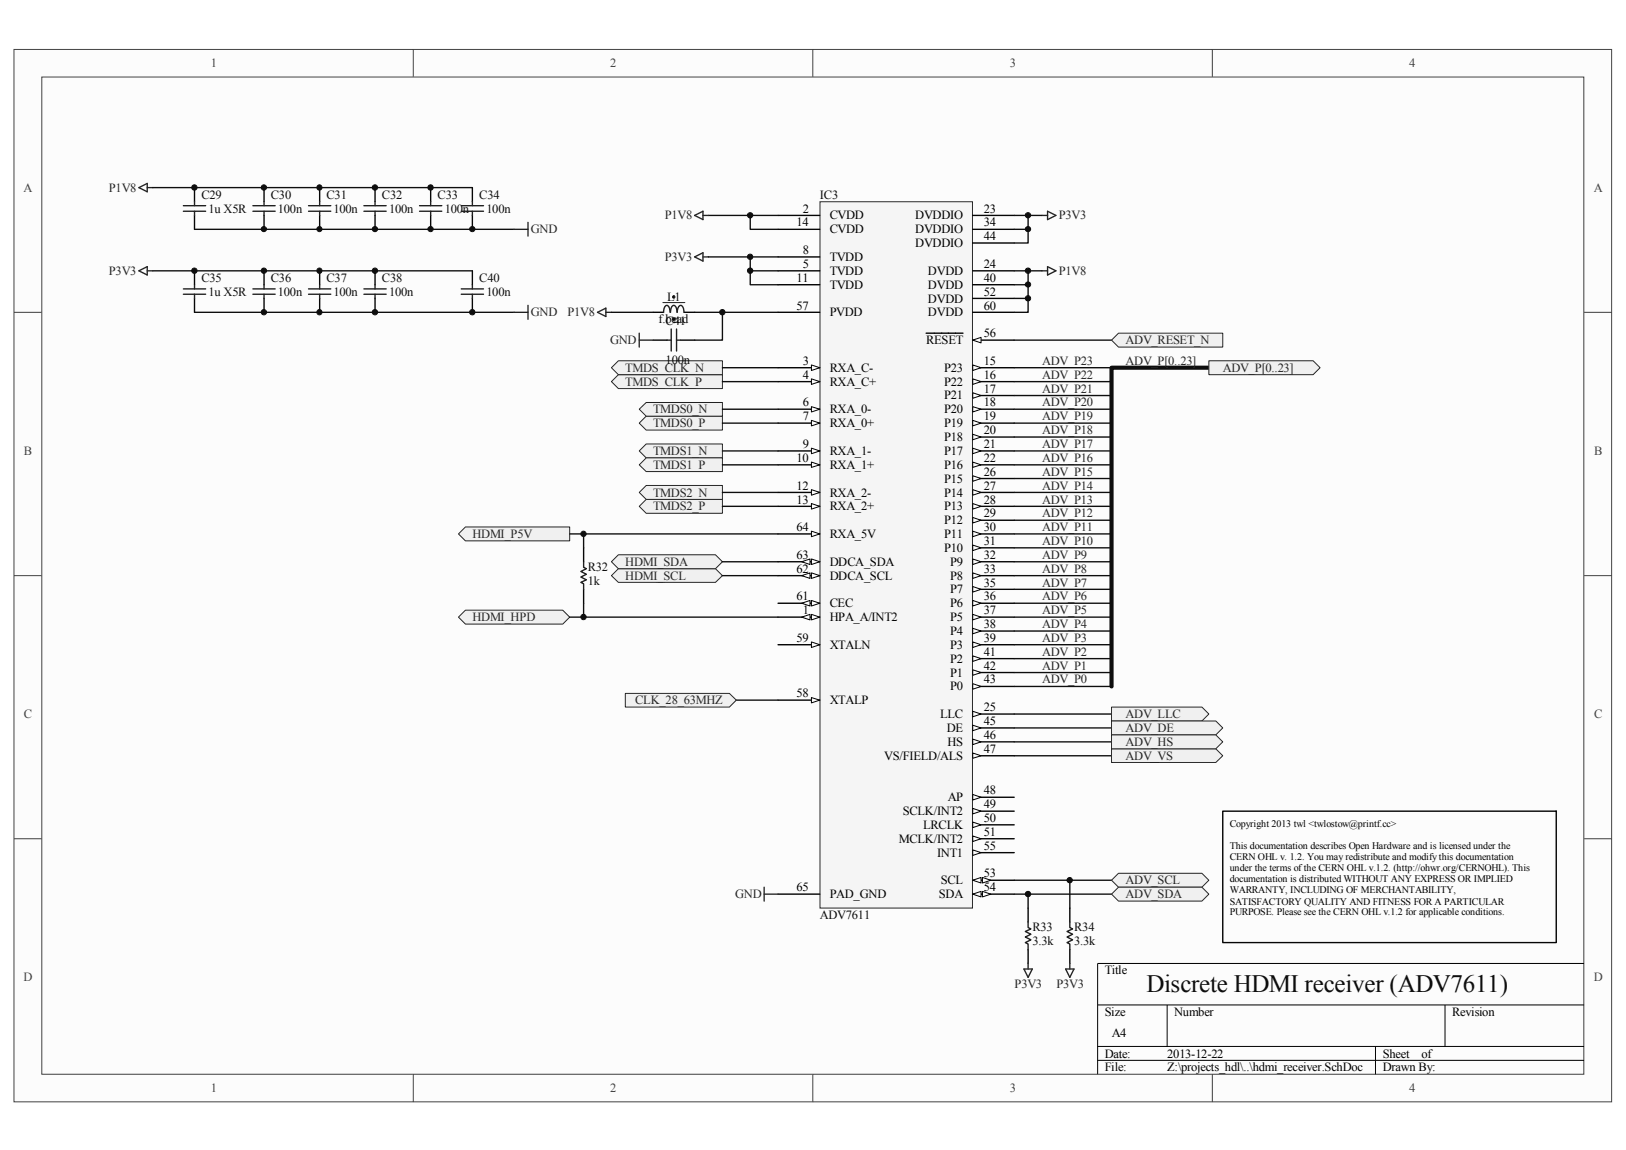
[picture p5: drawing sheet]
<svg xmlns="http://www.w3.org/2000/svg" width="297mm" height="210mm" viewBox="0 0 297 210" stroke-linecap="round" stroke-linejoin="round" font-family="sans-serif">
<defs><g id="words">
<text font-size="4.6" fill="#0e0e0e" x="209.4" y="181.2">Discrete HDMI receiver (ADV7611)</text>
<g font-size="2.3" fill="#404040">
<text x="38.5" y="12.2">1</text>
<text x="111.5" y="12.2">2</text>
<text x="184.4" y="12.2">3</text>
<text x="257.4" y="12.2">4</text>
<text x="4.3" y="35">A</text>
<text x="291.1" y="35">A</text>
<text x="4.4" y="83.1">B</text>
<text x="291.2" y="83.1">B</text>
<text x="4.4" y="131.2">C</text>
<text x="291.2" y="131.2">C</text>
<text x="4.3" y="179.2">D</text>
<text x="291.1" y="179.2">D</text>
<text x="38.5" y="199.4">1</text>
<text x="111.5" y="199.4">2</text>
<text x="184.4" y="199.4">3</text>
<text x="257.4" y="199.4">4</text>
</g>
<g font-size="2.3" fill="#262626">
<text x="19.9" y="35">P1V8</text>
<text x="121.4" y="40.1">P1V8</text>
<text x="193.4" y="40.1">P3V3</text>
<text x="96.9" y="42.6">GND</text>
<text x="121.4" y="47.7">P3V3</text>
<text x="19.9" y="50.2">P3V3</text>
<text x="193.4" y="50.2">P1V8</text>
<text x="96.9" y="57.8">GND</text>
<text x="103.6" y="57.8">P1V8</text>
<text x="111.4" y="62.8">GND</text>
<text x="205.6" y="62.8">ADV_RESET_N</text>
<text x="114.2" y="70.5">TMDS_CLK_P</text>
<text x="114.2" y="67.9">TMDS_CLK_N</text>
<text x="190.4" y="71.7">ADV_P21</text>
<text x="190.4" y="69.2">ADV_P22</text>
<text x="190.4" y="66.6">ADV_P23</text>
<text x="205.6" y="66.6">ADV_P[0..23]</text>
<text x="223.3" y="67.9">ADV_P[0..23]</text>
<text x="119.3" y="75.5">TMDS0_N</text>
<text x="190.4" y="76.8">ADV_P19</text>
<text x="190.4" y="74.2">ADV_P20</text>
<text x="119.3" y="83.1">TMDS1_N</text>
<text x="119.3" y="78">TMDS0_P</text>
<text x="190.4" y="81.8">ADV_P17</text>
<text x="190.4" y="79.3">ADV_P18</text>
<text x="119.3" y="85.6">TMDS1_P</text>
<text x="190.4" y="89.4">ADV_P14</text>
<text x="190.4" y="86.9">ADV_P15</text>
<text x="190.4" y="84.3">ADV_P16</text>
<text x="119.3" y="93.2">TMDS2_P</text>
<text x="119.3" y="90.7">TMDS2_N</text>
<text x="190.4" y="94.5">ADV_P12</text>
<text x="190.4" y="92">ADV_P13</text>
<text x="86.3" y="98.3">HDMI_P5V</text>
<text x="190.4" y="99.5">ADV_P10</text>
<text x="190.4" y="97">ADV_P11</text>
<text x="114.2" y="105.8">HDMI_SCL</text>
<text x="114.2" y="103.3">HDMI_SDA</text>
<text x="190.4" y="107.1">ADV_P7</text>
<text x="190.4" y="104.6">ADV_P8</text>
<text x="190.4" y="102.1">ADV_P9</text>
<text x="86.3" y="113.5">HDMI_HPD</text>
<text x="190.4" y="112.2">ADV_P5</text>
<text x="190.4" y="109.6">ADV_P6</text>
<text x="190.4" y="119.8">ADV_P2</text>
<text x="190.4" y="117.2">ADV_P3</text>
<text x="190.4" y="114.7">ADV_P4</text>
<text x="190.4" y="124.8">ADV_P0</text>
<text x="190.4" y="122.3">ADV_P1</text>
<text x="116" y="128.6">CLK_28_63MHZ</text>
<text x="205.6" y="131.2">ADV_LLC</text>
<text x="205.6" y="133.7">ADV_DE</text>
<text x="205.6" y="136.2">ADV_HS</text>
<text x="205.6" y="138.7">ADV_VS</text>
<text x="205.6" y="161.5">ADV_SCL</text>
<text x="134.3" y="164">GND</text>
<text x="205.6" y="164">ADV_SDA</text>
<text x="185.3" y="180.5">P3V3</text>
<text x="193" y="180.5">P3V3</text>
</g>
<g font-size="2.3" fill="#0e0e0e">
<text x="36.8" y="36.3">C29</text>
<text x="38.1" y="38.8">1u X5R</text>
<text x="49.5" y="36.3">C30</text>
<text x="50.8" y="38.8">100n</text>
<text x="59.6" y="36.3">C31</text>
<text x="60.9" y="38.8">100n</text>
<text x="69.8" y="36.3">C32</text>
<text x="71.1" y="38.8">100n</text>
<text x="79.9" y="36.3">C33</text>
<text x="81.2" y="38.8">100n</text>
<text x="87.6" y="36.3">C34</text>
<text x="88.9" y="38.8">100n</text>
<text x="149.8" y="36.3">IC3</text>
<text x="36.8" y="51.4">C35</text>
<text x="38.1" y="54">1u X5R</text>
<text x="49.5" y="51.4">C36</text>
<text x="50.8" y="54">100n</text>
<text x="59.6" y="51.4">C37</text>
<text x="60.9" y="54">100n</text>
<text x="69.8" y="51.4">C38</text>
<text x="71.1" y="54">100n</text>
<text x="87.6" y="51.4">C40</text>
<text x="88.9" y="54">100n</text>
<text x="120.3" y="59.1">f.bead</text>
<text x="121.6" y="59.3">C41</text>
<text x="121.8" y="55">L1</text>
<text x="121.6" y="66.4">100n</text>
<text x="107.4" y="106.9">1k</text>
<text x="107.4" y="104.3">R32</text>
<text x="149.8" y="167.8">ADV7611</text>
<text x="188.6" y="172.6">3.3k</text>
<text x="188.6" y="170.1">R33</text>
<text x="196.2" y="170.1">R34</text>
<text x="196.2" y="172.6">3.3k</text>
</g>
<g font-size="2.3">
<text x="145.5" y="41.3">14</text>
<text x="146.6" y="38.8">2</text>
<text x="151.6" y="40.1">CVDD</text>
<text x="167.2" y="40.1">DVDDIO</text>
<text x="179.7" y="38.8">23</text>
<text x="179.7" y="41.3">34</text>
<text x="146.6" y="46.4">8</text>
<text x="151.6" y="47.7">TVDD</text>
<text x="151.6" y="42.6">CVDD</text>
<text x="167.2" y="42.6">DVDDIO</text>
<text x="167.2" y="45.1">DVDDIO</text>
<text x="179.7" y="43.9">44</text>
<text x="145.5" y="51.4">11</text>
<text x="146.6" y="48.9">5</text>
<text x="151.6" y="50.2">TVDD</text>
<text x="151.6" y="52.7">TVDD</text>
<text x="169.5" y="50.2">DVDD</text>
<text x="169.5" y="52.7">DVDD</text>
<text x="179.7" y="48.9">24</text>
<text x="179.7" y="51.4">40</text>
<text x="179.7" y="54">52</text>
<text x="145.5" y="56.5">57</text>
<text x="151.6" y="57.8">PVDD</text>
<text x="169.5" y="55.3">DVDD</text>
<text x="169.5" y="57.8">DVDD</text>
<text x="179.7" y="56.5">60</text>
<text x="169.2" y="62.8">RESET</text>
<text x="179.7" y="61.6">56</text>
<text x="146.6" y="66.6">3</text>
<text x="146.6" y="69.2">4</text>
<text x="151.6" y="67.9">RXA_C-</text>
<text x="151.6" y="70.5">RXA_C+</text>
<text x="172.5" y="67.9">P23</text>
<text x="172.5" y="70.5">P22</text>
<text x="179.7" y="66.6">15</text>
<text x="179.7" y="69.2">16</text>
<text x="179.7" y="71.7">17</text>
<text x="146.6" y="74.2">6</text>
<text x="146.6" y="76.8">7</text>
<text x="151.6" y="75.5">RXA_0-</text>
<text x="172.5" y="72.9">P21</text>
<text x="172.5" y="75.5">P20</text>
<text x="179.7" y="74.2">18</text>
<text x="179.7" y="76.8">19</text>
<text x="146.6" y="81.8">9</text>
<text x="151.6" y="78">RXA_0+</text>
<text x="151.6" y="83.1">RXA_1-</text>
<text x="172.5" y="78">P19</text>
<text x="172.5" y="80.6">P18</text>
<text x="172.5" y="83.1">P17</text>
<text x="179.7" y="79.3">20</text>
<text x="179.7" y="81.8">21</text>
<text x="145.5" y="84.3">10</text>
<text x="145.5" y="89.4">12</text>
<text x="151.6" y="85.6">RXA_1+</text>
<text x="172.5" y="85.6">P16</text>
<text x="172.5" y="88.1">P15</text>
<text x="179.7" y="84.3">22</text>
<text x="179.7" y="86.9">26</text>
<text x="179.7" y="89.4">27</text>
<text x="145.5" y="92">13</text>
<text x="151.6" y="90.7">RXA_2-</text>
<text x="151.6" y="93.2">RXA_2+</text>
<text x="172.5" y="90.7">P14</text>
<text x="172.5" y="93.2">P13</text>
<text x="172.5" y="95.7">P12</text>
<text x="179.7" y="92">28</text>
<text x="179.7" y="94.5">29</text>
<text x="145.5" y="97">64</text>
<text x="151.6" y="98.3">RXA_5V</text>
<text x="172.5" y="98.3">P11</text>
<text x="172.5" y="100.8">P10</text>
<text x="179.7" y="97">30</text>
<text x="179.7" y="99.5">31</text>
<text x="145.5" y="104.6">62</text>
<text x="145.5" y="102.1">63</text>
<text x="151.6" y="105.8">DDCA_SCL</text>
<text x="151.6" y="103.3">DDCA_SDA</text>
<text x="173.6" y="103.3">P9</text>
<text x="173.6" y="105.8">P8</text>
<text x="179.7" y="102.1">32</text>
<text x="179.7" y="104.6">33</text>
<text x="179.7" y="107.1">35</text>
<text x="145.5" y="109.6">61</text>
<text x="146.6" y="112.2">1</text>
<text x="151.6" y="113.5">HPA_A/INT2</text>
<text x="151.6" y="110.9">CEC</text>
<text x="173.6" y="108.4">P7</text>
<text x="173.6" y="110.9">P6</text>
<text x="173.6" y="113.5">P5</text>
<text x="179.7" y="109.6">36</text>
<text x="179.7" y="112.2">37</text>
<text x="145.5" y="117.2">59</text>
<text x="151.6" y="118.5">XTALN</text>
<text x="173.6" y="116">P4</text>
<text x="173.6" y="118.5">P3</text>
<text x="179.7" y="114.7">38</text>
<text x="179.7" y="117.2">39</text>
<text x="179.7" y="119.8">41</text>
<text x="173.6" y="121">P2</text>
<text x="173.6" y="123.6">P1</text>
<text x="179.7" y="122.3">42</text>
<text x="179.7" y="124.8">43</text>
<text x="145.5" y="127.3">58</text>
<text x="151.6" y="128.6">XTALP</text>
<text x="171.7" y="131.2">LLC</text>
<text x="173.6" y="126.1">P0</text>
<text x="179.7" y="129.9">25</text>
<text x="172.9" y="133.7">DE</text>
<text x="173.1" y="136.2">HS</text>
<text x="179.7" y="137.5">47</text>
<text x="179.7" y="134.9">46</text>
<text x="179.7" y="132.4">45</text>
<text x="161.5" y="138.7">VS/FIELD/ALS</text>
<text x="164.9" y="148.8">SCLK/INT2</text>
<text x="173.1" y="146.3">AP</text>
<text x="179.7" y="145.1">48</text>
<text x="179.7" y="147.6">49</text>
<text x="164.2" y="153.9">MCLK/INT2</text>
<text x="168.6" y="151.4">LRCLK</text>
<text x="179.7" y="155.2">55</text>
<text x="179.7" y="150.1">50</text>
<text x="179.7" y="152.7">51</text>
<text x="171.2" y="156.4">INT1</text>
<text x="171.8" y="161.5">SCL</text>
<text x="179.7" y="160.2">53</text>
<text x="145.5" y="162.8">65</text>
<text x="151.6" y="164">PAD_GND</text>
<text x="171.5" y="164">SDA</text>
<text x="179.7" y="162.8">54</text>
<text x="201.8" y="177.9">Title</text>
<text x="201.8" y="185.5">Size</text>
<text x="214.5" y="185.5">Number</text>
<text x="265.3" y="185.5">Revision</text>
<text x="203.1" y="189.3">A4</text>
<text x="201.8" y="193.1">Date:</text>
<text x="201.8" y="195.7">File:</text>
<text x="213.2" y="193.1">2013-12-22</text>
<text x="213.2" y="195.7">Z:\projects_hdl\..\hdmi_receiver.SchDoc</text>
<text x="252.6" y="193.1">Sheet</text>
<text x="252.6" y="195.7">Drawn By:</text>
<text x="259.6" y="193.1">of</text>
</g>
<g font-size="1.8">
<text x="224.6" y="151">Copyright 2013 twl &lt;twlostow@printf.cc&gt;</text>
<text x="224.6" y="155.1">This documentation describes Open Hardware and is licensed under the</text>
<text x="224.6" y="157.1">CERN OHL v. 1.2. You may redistribute and modify this documentation</text>
<text x="224.6" y="159.1">under the terms of the CERN OHL v.1.2. (http://ohwr.org/CERNOHL). This</text>
<text x="224.6" y="161.1">documentation is distributed WITHOUT ANY EXPRESS OR IMPLIED</text>
<text x="224.6" y="163.2">WARRANTY, INCLUDING OF MERCHANTABILITY,</text>
<text x="224.6" y="165.2">SATISFACTORY QUALITY AND FITNESS FOR A PARTICULAR</text>
<text x="224.6" y="167.2">PURPOSE. Please see the CERN OHL v.1.2 for applicable conditions.</text>
</g>
</g></defs>
<path d="M2.6 9.1h291.8v192.1h-291.8z" fill="#fcfcfc"/>
<path d="M2.6 9h291.8v192.2h-291.8z" fill="none" stroke="#404040" stroke-width=".18"/>
<path d="M7.7 14.1h281.6v182.1h-281.6z" fill="#fcfcfc"/>
<g fill="none" stroke="#404040" stroke-width=".18">
<path d="M7.6 14.1h281.7v182.1h-281.7zM75.5 9v5M148.5 9v5M221.4 9v5M2.6 57h5M289.3 57h5.1M2.6 105.1h5M289.3 105.1h5.1M2.6 153.2h5M289.3 153.2h5.1M75.5 196.2v5.1M148.5 196.2v5.1"/>
<path d="M221.4 196.2v5.1"/>
</g>
<path d="M289.3 175.9h-88.8v20.3M200.5 183.5h88.8M200.5 191.1h88.8M200.5 193.6h88.8M213.2 183.5v7.6M251.2 191.1v5.1M263.9 183.5v7.6" fill="none" stroke="#000" stroke-width=".18"/>
<path d="M149.8 36.9h27.8v128.9h-27.8z" fill="#f5f5f5"/>
<path d="M149.8 36.8h27.8v129h-27.8z" fill="none" stroke="#262626" stroke-width=".18"/>
<path d="M142.1 112.7h7.6" fill="none" stroke="#000" stroke-width=".25"/>
<path d="M148.2 112.2l1.5 .5-1.5 .5z" fill="#fcfcfc"/>
<path d="M148.2 112.2l1.5 .5-1.5 .5z" fill="none" stroke="#000" stroke-width=".18"/>
<path d="M146.4 112.7l1.6-.5v1z" fill="#fcfcfc"/>
<path d="M146.4 112.7l1.6-.5v1z" fill="none" stroke="#000" stroke-width=".18"/>
<path d="M142.1 39.3h7.6M142.1 67.1h7.6" fill="none" stroke="#000" stroke-width=".25"/>
<path d="M148.2 66.6l1.5 .5-1.5 .6z" fill="#fcfcfc"/>
<path d="M148.2 66.6l1.5 .5-1.5 .6z" fill="none" stroke="#000" stroke-width=".18"/>
<path d="M142.1 69.7h7.6" fill="none" stroke="#000" stroke-width=".25"/>
<path d="M148.2 69.2l1.5 .5-1.5 .5z" fill="#fcfcfc"/>
<path d="M148.2 69.2l1.5 .5-1.5 .5z" fill="none" stroke="#000" stroke-width=".18"/>
<path d="M142.1 49.5h7.6M142.1 74.7h7.6" fill="none" stroke="#000" stroke-width=".25"/>
<path d="M148.2 74.3l1.5 .4-1.5 .5z" fill="#fcfcfc"/>
<path d="M148.2 74.3l1.5 .4-1.5 .5z" fill="none" stroke="#000" stroke-width=".18"/>
<path d="M142.1 77.3h7.6" fill="none" stroke="#000" stroke-width=".25"/>
<path d="M148.2 76.8l1.5 .5-1.5 .5z" fill="#fcfcfc"/>
<path d="M148.2 76.8l1.5 .5-1.5 .5z" fill="none" stroke="#000" stroke-width=".18"/>
<path d="M142.1 46.9h7.6M142.1 82.3h7.6" fill="none" stroke="#000" stroke-width=".25"/>
<path d="M148.2 81.8l1.5 .5-1.5 .6z" fill="#fcfcfc"/>
<path d="M148.2 81.8l1.5 .5-1.5 .6z" fill="none" stroke="#000" stroke-width=".18"/>
<path d="M142.1 84.9h7.6" fill="none" stroke="#000" stroke-width=".25"/>
<path d="M148.2 84.4l1.5 .5-1.5 .5z" fill="#fcfcfc"/>
<path d="M148.2 84.4l1.5 .5-1.5 .5z" fill="none" stroke="#000" stroke-width=".18"/>
<path d="M142.1 52h7.6M142.1 89.9h7.6" fill="none" stroke="#000" stroke-width=".25"/>
<path d="M148.2 89.4l1.5 .5-1.5 .5z" fill="#fcfcfc"/>
<path d="M148.2 89.4l1.5 .5-1.5 .5z" fill="none" stroke="#000" stroke-width=".18"/>
<path d="M142.1 92.5h7.6" fill="none" stroke="#000" stroke-width=".25"/>
<path d="M148.2 92l1.5 .5-1.5 .5z" fill="#fcfcfc"/>
<path d="M148.2 92l1.5 .5-1.5 .5z" fill="none" stroke="#000" stroke-width=".18"/>
<path d="M142.1 41.9h7.6M177.7 67.1h7.6" fill="none" stroke="#000" stroke-width=".25"/>
<path d="M177.7 66.6l1.5 .5-1.5 .6z" fill="#fcfcfc"/>
<path d="M177.7 66.6l1.5 .5-1.5 .6z" fill="none" stroke="#000" stroke-width=".18"/>
<path d="M177.7 69.7h7.6" fill="none" stroke="#000" stroke-width=".25"/>
<path d="M177.7 69.2l1.5 .5-1.5 .5z" fill="#fcfcfc"/>
<path d="M177.7 69.2l1.5 .5-1.5 .5z" fill="none" stroke="#000" stroke-width=".18"/>
<path d="M177.7 72.2h7.6" fill="none" stroke="#000" stroke-width=".25"/>
<path d="M177.7 71.7l1.5 .5-1.5 .5z" fill="#fcfcfc"/>
<path d="M177.7 71.7l1.5 .5-1.5 .5z" fill="none" stroke="#000" stroke-width=".18"/>
<path d="M177.7 74.7h7.6" fill="none" stroke="#000" stroke-width=".25"/>
<path d="M177.7 74.3l1.5 .4-1.5 .5z" fill="#fcfcfc"/>
<path d="M177.7 74.3l1.5 .4-1.5 .5z" fill="none" stroke="#000" stroke-width=".18"/>
<path d="M177.7 77.3h7.6" fill="none" stroke="#000" stroke-width=".25"/>
<path d="M177.7 76.8l1.5 .5-1.5 .5z" fill="#fcfcfc"/>
<path d="M177.7 76.8l1.5 .5-1.5 .5z" fill="none" stroke="#000" stroke-width=".18"/>
<path d="M177.7 79.8h7.6" fill="none" stroke="#000" stroke-width=".25"/>
<path d="M177.7 79.3l1.5 .5-1.5 .5z" fill="#fcfcfc"/>
<path d="M177.7 79.3l1.5 .5-1.5 .5z" fill="none" stroke="#000" stroke-width=".18"/>
<path d="M177.7 82.3h7.6" fill="none" stroke="#000" stroke-width=".25"/>
<path d="M177.7 81.8l1.5 .5-1.5 .6z" fill="#fcfcfc"/>
<path d="M177.7 81.8l1.5 .5-1.5 .6z" fill="none" stroke="#000" stroke-width=".18"/>
<path d="M177.7 84.9h7.6" fill="none" stroke="#000" stroke-width=".25"/>
<path d="M177.7 84.4l1.5 .5-1.5 .5z" fill="#fcfcfc"/>
<path d="M177.7 84.4l1.5 .5-1.5 .5z" fill="none" stroke="#000" stroke-width=".18"/>
<path d="M177.7 39.3h7.6M177.7 49.5h7.6M177.7 130.4h7.6" fill="none" stroke="#000" stroke-width=".25"/>
<path d="M177.7 129.9l1.5 .5-1.5 .5z" fill="#fcfcfc"/>
<path d="M177.7 129.9l1.5 .5-1.5 .5z" fill="none" stroke="#000" stroke-width=".18"/>
<path d="M177.7 87.4h7.6" fill="none" stroke="#000" stroke-width=".25"/>
<path d="M177.7 86.9l1.5 .5-1.5 .5z" fill="#fcfcfc"/>
<path d="M177.7 86.9l1.5 .5-1.5 .5z" fill="none" stroke="#000" stroke-width=".18"/>
<path d="M177.7 89.9h7.6" fill="none" stroke="#000" stroke-width=".25"/>
<path d="M177.7 89.4l1.5 .5-1.5 .5z" fill="#fcfcfc"/>
<path d="M177.7 89.4l1.5 .5-1.5 .5z" fill="none" stroke="#000" stroke-width=".18"/>
<path d="M177.7 92.5h7.6" fill="none" stroke="#000" stroke-width=".25"/>
<path d="M177.7 92l1.5 .5-1.5 .5z" fill="#fcfcfc"/>
<path d="M177.7 92l1.5 .5-1.5 .5z" fill="none" stroke="#000" stroke-width=".18"/>
<path d="M177.7 95h7.6" fill="none" stroke="#000" stroke-width=".25"/>
<path d="M177.7 94.5l1.5 .5-1.5 .5z" fill="#fcfcfc"/>
<path d="M177.7 94.5l1.5 .5-1.5 .5z" fill="none" stroke="#000" stroke-width=".18"/>
<path d="M177.7 97.5h7.6" fill="none" stroke="#000" stroke-width=".25"/>
<path d="M177.7 97l1.5 .5-1.5 .5z" fill="#fcfcfc"/>
<path d="M177.7 97l1.5 .5-1.5 .5z" fill="none" stroke="#000" stroke-width=".18"/>
<path d="M177.7 100h7.6" fill="none" stroke="#000" stroke-width=".25"/>
<path d="M177.7 99.5l1.5 .5-1.5 .5z" fill="#fcfcfc"/>
<path d="M177.7 99.5l1.5 .5-1.5 .5z" fill="none" stroke="#000" stroke-width=".18"/>
<path d="M177.7 102.6h7.6" fill="none" stroke="#000" stroke-width=".25"/>
<path d="M177.7 102.1l1.5 .5-1.5 .5z" fill="#fcfcfc"/>
<path d="M177.7 102.1l1.5 .5-1.5 .5z" fill="none" stroke="#000" stroke-width=".18"/>
<path d="M177.7 105.1h7.6" fill="none" stroke="#000" stroke-width=".25"/>
<path d="M177.7 104.6l1.5 .5-1.5 .5z" fill="#fcfcfc"/>
<path d="M177.7 104.6l1.5 .5-1.5 .5z" fill="none" stroke="#000" stroke-width=".18"/>
<path d="M177.7 41.9h7.6M177.7 107.6h7.6" fill="none" stroke="#000" stroke-width=".25"/>
<path d="M177.7 107.1l1.5 .5-1.5 .5z" fill="#fcfcfc"/>
<path d="M177.7 107.1l1.5 .5-1.5 .5z" fill="none" stroke="#000" stroke-width=".18"/>
<path d="M177.7 110.2h7.6" fill="none" stroke="#000" stroke-width=".25"/>
<path d="M177.7 109.6l1.5 .6-1.5 .5z" fill="#fcfcfc"/>
<path d="M177.7 109.6l1.5 .6-1.5 .5z" fill="none" stroke="#000" stroke-width=".18"/>
<path d="M177.7 112.7h7.6" fill="none" stroke="#000" stroke-width=".25"/>
<path d="M177.7 112.2l1.5 .5-1.5 .5z" fill="#fcfcfc"/>
<path d="M177.7 112.2l1.5 .5-1.5 .5z" fill="none" stroke="#000" stroke-width=".18"/>
<path d="M177.7 115.2h7.6" fill="none" stroke="#000" stroke-width=".25"/>
<path d="M177.7 114.7l1.5 .5-1.5 .5z" fill="#fcfcfc"/>
<path d="M177.7 114.7l1.5 .5-1.5 .5z" fill="none" stroke="#000" stroke-width=".18"/>
<path d="M177.7 117.7h7.6" fill="none" stroke="#000" stroke-width=".25"/>
<path d="M177.7 117.2l1.5 .5-1.5 .5z" fill="#fcfcfc"/>
<path d="M177.7 117.2l1.5 .5-1.5 .5z" fill="none" stroke="#000" stroke-width=".18"/>
<path d="M177.7 52h7.6M177.7 120.3h7.6" fill="none" stroke="#000" stroke-width=".25"/>
<path d="M177.7 119.8l1.5 .5-1.5 .5z" fill="#fcfcfc"/>
<path d="M177.7 119.8l1.5 .5-1.5 .5z" fill="none" stroke="#000" stroke-width=".18"/>
<path d="M177.7 122.8h7.6" fill="none" stroke="#000" stroke-width=".25"/>
<path d="M177.7 122.3l1.5 .5-1.5 .5z" fill="#fcfcfc"/>
<path d="M177.7 122.3l1.5 .5-1.5 .5z" fill="none" stroke="#000" stroke-width=".18"/>
<path d="M177.7 125.4h7.6" fill="none" stroke="#000" stroke-width=".25"/>
<path d="M177.7 124.8l1.5 .6-1.5 .5z" fill="#fcfcfc"/>
<path d="M177.7 124.8l1.5 .6-1.5 .5z" fill="none" stroke="#000" stroke-width=".18"/>
<path d="M177.7 44.4h7.6M177.7 132.9h7.6" fill="none" stroke="#000" stroke-width=".25"/>
<path d="M177.7 132.4l1.5 .5-1.5 .5z" fill="#fcfcfc"/>
<path d="M177.7 132.4l1.5 .5-1.5 .5z" fill="none" stroke="#000" stroke-width=".18"/>
<path d="M177.7 135.5h7.6" fill="none" stroke="#000" stroke-width=".25"/>
<path d="M177.7 135l1.5 .5-1.5 .5z" fill="#fcfcfc"/>
<path d="M177.7 135l1.5 .5-1.5 .5z" fill="none" stroke="#000" stroke-width=".18"/>
<path d="M177.7 138h7.6" fill="none" stroke="#000" stroke-width=".25"/>
<path d="M177.7 137.5l1.5 .5-1.5 .5z" fill="#fcfcfc"/>
<path d="M177.7 137.5l1.5 .5-1.5 .5z" fill="none" stroke="#000" stroke-width=".18"/>
<path d="M177.7 145.6h7.6" fill="none" stroke="#000" stroke-width=".25"/>
<path d="M177.7 145.1l1.5 .5-1.5 .5z" fill="#fcfcfc"/>
<path d="M177.7 145.1l1.5 .5-1.5 .5z" fill="none" stroke="#000" stroke-width=".18"/>
<path d="M177.7 148.1h7.6" fill="none" stroke="#000" stroke-width=".25"/>
<path d="M177.7 147.6l1.5 .5-1.5 .5z" fill="#fcfcfc"/>
<path d="M177.7 147.6l1.5 .5-1.5 .5z" fill="none" stroke="#000" stroke-width=".18"/>
<path d="M177.7 150.6h7.6" fill="none" stroke="#000" stroke-width=".25"/>
<path d="M177.7 150.1l1.5 .5-1.5 .5z" fill="#fcfcfc"/>
<path d="M177.7 150.1l1.5 .5-1.5 .5z" fill="none" stroke="#000" stroke-width=".18"/>
<path d="M177.7 153.2h7.6" fill="none" stroke="#000" stroke-width=".25"/>
<path d="M177.7 152.7l1.5 .5-1.5 .5z" fill="#fcfcfc"/>
<path d="M177.7 152.7l1.5 .5-1.5 .5z" fill="none" stroke="#000" stroke-width=".18"/>
<path d="M177.7 54.5h7.6M177.7 160.7h7.6" fill="none" stroke="#000" stroke-width=".25"/>
<path d="M177.7 160.7l1.5-.5v1z" fill="#fcfcfc"/>
<path d="M177.7 160.7l1.5-.5v1z" fill="none" stroke="#000" stroke-width=".18"/>
<path d="M179.5 160.2l1.5 .5-1.5 .5z" fill="#fcfcfc"/>
<path d="M179.5 160.2l1.5 .5-1.5 .5z" fill="none" stroke="#000" stroke-width=".18"/>
<path d="M177.7 163.3h7.6" fill="none" stroke="#000" stroke-width=".25"/>
<path d="M177.7 163.3l1.5-.5v1z" fill="#fcfcfc"/>
<path d="M177.7 163.3l1.5-.5v1z" fill="none" stroke="#000" stroke-width=".18"/>
<path d="M179.5 162.8l1.5 .5-1.5 .5z" fill="#fcfcfc"/>
<path d="M179.5 162.8l1.5 .5-1.5 .5z" fill="none" stroke="#000" stroke-width=".18"/>
<path d="M177.7 155.7h7.6" fill="none" stroke="#000" stroke-width=".25"/>
<path d="M177.7 155.2l1.5 .5-1.5 .5z" fill="#fcfcfc"/>
<path d="M177.7 155.2l1.5 .5-1.5 .5z" fill="none" stroke="#000" stroke-width=".18"/>
<path d="M177.7 62.1h7.6" fill="none" stroke="#000" stroke-width=".25"/>
<path d="M177.7 62.1l1.5-.5v1z" fill="#fcfcfc"/>
<path d="M177.7 62.1l1.5-.5v1z" fill="none" stroke="#000" stroke-width=".18"/>
<path d="M142.1 57h7.6M169.2 60.8h6.7M142.1 127.9h7.6" fill="none" stroke="#000" stroke-width=".25"/>
<path d="M148.2 127.4l1.5 .5-1.5 .5z" fill="#fcfcfc"/>
<path d="M148.2 127.4l1.5 .5-1.5 .5z" fill="none" stroke="#000" stroke-width=".18"/>
<path d="M142.1 117.7h7.6" fill="none" stroke="#000" stroke-width=".25"/>
<path d="M148.2 117.2l1.5 .5-1.5 .5z" fill="#fcfcfc"/>
<path d="M148.2 117.2l1.5 .5-1.5 .5z" fill="none" stroke="#000" stroke-width=".18"/>
<path d="M177.7 57h7.6M142.1 110.2h7.6" fill="none" stroke="#000" stroke-width=".25"/>
<path d="M148.2 109.6l1.5 .6-1.5 .5z" fill="#fcfcfc"/>
<path d="M148.2 109.6l1.5 .6-1.5 .5z" fill="none" stroke="#000" stroke-width=".18"/>
<path d="M146.4 110.2l1.6-.6v1.1z" fill="#fcfcfc"/>
<path d="M146.4 110.2l1.6-.6v1.1z" fill="none" stroke="#000" stroke-width=".18"/>
<path d="M142.1 105.1h7.6" fill="none" stroke="#000" stroke-width=".25"/>
<path d="M148.2 104.6l1.5 .5-1.5 .5z" fill="#fcfcfc"/>
<path d="M148.2 104.6l1.5 .5-1.5 .5z" fill="none" stroke="#000" stroke-width=".18"/>
<path d="M146.4 105.1l1.6-.5v1z" fill="#fcfcfc"/>
<path d="M146.4 105.1l1.6-.5v1z" fill="none" stroke="#000" stroke-width=".18"/>
<path d="M142.1 102.6h7.6" fill="none" stroke="#000" stroke-width=".25"/>
<path d="M148.2 102.1l1.5 .5-1.5 .5z" fill="#fcfcfc"/>
<path d="M148.2 102.1l1.5 .5-1.5 .5z" fill="none" stroke="#000" stroke-width=".18"/>
<path d="M146.4 102.6l1.6-.5v1z" fill="#fcfcfc"/>
<path d="M146.4 102.6l1.6-.5v1z" fill="none" stroke="#000" stroke-width=".18"/>
<path d="M142.1 97.5h7.6" fill="none" stroke="#000" stroke-width=".25"/>
<path d="M148.2 97l1.5 .5-1.5 .5z" fill="#fcfcfc"/>
<path d="M148.2 97l1.5 .5-1.5 .5z" fill="none" stroke="#000" stroke-width=".18"/>
<path d="M119.3 57h1.9M125 57h1.9M142.1 163.3h7.6" fill="none" stroke="#000" stroke-width=".25"/>
<g fill="none" stroke="#0e0e0e" stroke-width=".25">
<path d="M129.4 39.3h12.7M137 39.3v2.6h5.1M185.3 39.3h5M187.8 39.3v5.1h-2.5M126.9 57h15.2M129.4 46.9h7.6M137 49.5h5.1M142.1 46.9h-5.1v5.1h5.1M185.3 49.5h5M185.3 41.9h2.5M185.3 52h2.5M185.3 54.5h2.5"/>
<path d="M187.8 49.5v7.5h-2.5"/>
</g>
<path d="M126.9 39.3l1.5-.7v1.5zM128.4 39.3h1M190.3 39.3h1M191.3 38.6l1.6 .7-1.6 .8zM109.1 57l1.6-.7v1.5zM110.7 57h1M126.9 46.9l1.5-.7v1.5zM128.4 46.9h1M190.3 49.5h1M191.3 48.7l1.6 .8-1.6 .7z" fill="none" stroke="#262626" stroke-width=".25"/>
<path d="M121.2 57a1.12 1.12 0 0 1 .6-1.2 1.12 1.12 0 0 1 .6 1.2M122.5 57a1.12 1.12 0 0 1 .6-1.2 1.12 1.12 0 0 1 .6 1.2M123.7 57a1.13 1.13 0 0 1 .6-1.2 1.12 1.12 0 0 1 .6 1.2" fill="none" stroke="#1c1c1c" stroke-width=".25"/>
<path d="M121.1 55.3h4" fill="none" stroke="#1c1c1c" stroke-width=".18"/>
<path d="M122.9 54.1h.3v.3h-.3z" fill-rule="evenodd" fill="#0e0e0e"/>
<path d="M122.9 54.1h.3v.3h-.3z" fill="none" stroke="#0e0e0e" stroke-width=".18"/>
<path d="M122.9 58.1h.3v.3h-.3z" fill-rule="evenodd" fill="#0e0e0e"/>
<path d="M122.9 58.1h.3v.3h-.3z" fill="none" stroke="#0e0e0e" stroke-width=".18"/>
<path d="M111.7 57h7.6M134.5 127.9h7.6" fill="none" stroke="#0e0e0e" stroke-width=".25"/>
<path d="M114.2 126.6h19l1.3 1.3-1.3 1.2h-19z" fill-rule="evenodd" fill="#f0f0f0"/>
<path d="M114.2 126.6h19l1.3 1.3-1.3 1.2h-19z" fill="none" stroke="#262626" stroke-width=".18"/>
<path d="M116.8 92.5l1.2-1.3h14v2.5h-14z" fill-rule="evenodd" fill="#f0f0f0"/>
<path d="M116.8 92.5l1.2-1.3h14v2.5h-14z" fill="none" stroke="#262626" stroke-width=".18"/>
<path d="M116.8 89.9l1.2-1.2h14v2.5h-14z" fill-rule="evenodd" fill="#f0f0f0"/>
<path d="M116.8 89.9l1.2-1.2h14v2.5h-14z" fill="none" stroke="#262626" stroke-width=".18"/>
<path d="M116.8 82.3l1.2-1.2h14v2.5h-14z" fill-rule="evenodd" fill="#f0f0f0"/>
<path d="M116.8 82.3l1.2-1.2h14v2.5h-14z" fill="none" stroke="#262626" stroke-width=".18"/>
<path d="M116.8 84.9l1.2-1.3h14v2.5h-14z" fill-rule="evenodd" fill="#f0f0f0"/>
<path d="M116.8 84.9l1.2-1.3h14v2.5h-14z" fill="none" stroke="#262626" stroke-width=".18"/>
<path d="M116.8 77.3l1.2-1.3h14v2.5h-14z" fill-rule="evenodd" fill="#f0f0f0"/>
<path d="M116.8 77.3l1.2-1.3h14v2.5h-14z" fill="none" stroke="#262626" stroke-width=".18"/>
<path d="M116.8 74.7l1.2-1.2h14v2.5h-14z" fill-rule="evenodd" fill="#f0f0f0"/>
<path d="M116.8 74.7l1.2-1.2h14v2.5h-14z" fill="none" stroke="#262626" stroke-width=".18"/>
<path d="M111.7 69.7l1.3-1.3h19v2.6h-19z" fill-rule="evenodd" fill="#f0f0f0"/>
<path d="M111.7 69.7l1.3-1.3h19v2.6h-19z" fill="none" stroke="#262626" stroke-width=".18"/>
<path d="M111.7 67.1l1.3-1.2h19v2.5h-19z" fill-rule="evenodd" fill="#f0f0f0"/>
<path d="M111.7 67.1l1.3-1.2h19v2.5h-19z" fill="none" stroke="#262626" stroke-width=".18"/>
<path d="M132 67.1h10.1M132 69.7h10.1M132 74.7h10.1M132 77.3h10.1M132 82.3h10.1M132 84.9h10.1M132 89.9h10.1M132 92.5h10.1" fill="none" stroke="#0e0e0e" stroke-width=".25"/>
<path d="M85 111.4h17.8l1.3 1.3-1.3 1.3h-17.8l-1.3-1.3z" fill-rule="evenodd" fill="#f0f0f0"/>
<path d="M85 111.4h17.8l1.3 1.3-1.3 1.3h-17.8l-1.3-1.3z" fill="none" stroke="#262626" stroke-width=".18"/>
<path d="M85 96.2h19.1v2.6h-19.1l-1.3-1.3z" fill-rule="evenodd" fill="#f0f0f0"/>
<path d="M85 96.2h19.1v2.6h-19.1l-1.3-1.3z" fill="none" stroke="#262626" stroke-width=".18"/>
<path d="M111.7 105.1l1.3-1.3h17.7l1.3 1.3-1.3 1.2h-17.7z" fill-rule="evenodd" fill="#f0f0f0"/>
<path d="M111.7 105.1l1.3-1.3h17.7l1.3 1.3-1.3 1.2h-17.7z" fill="none" stroke="#262626" stroke-width=".18"/>
<path d="M111.7 102.6l1.3-1.3h17.7l1.3 1.3-1.3 1.2h-17.7z" fill-rule="evenodd" fill="#f0f0f0"/>
<path d="M111.7 102.6l1.3-1.3h17.7l1.3 1.3-1.3 1.2h-17.7z" fill="none" stroke="#262626" stroke-width=".18"/>
<g fill="none" stroke="#0e0e0e" stroke-width=".25">
<path d="M185.3 67.1h17.7M185.3 69.7h17.7M185.3 72.2h17.7M185.3 74.7h17.7M185.3 77.3h17.7M185.3 79.8h17.7M185.3 62.1h17.7M104.1 97.5h38M106.6 97.5v2.5M185.3 97.5h17.7M185.3 82.3h17.7M185.3 84.9h17.7"/>
<path d="M185.3 87.4h17.7M185.3 89.9h17.7M185.3 92.5h17.7M185.3 95h17.7M104.1 112.7h38M106.6 110.2v2.5M132 102.6h10.1M132 105.1h10.1M185.3 102.6h17.7M185.3 105.1h17.7M185.3 112.7h17.7M185.3 100h17.7"/>
<path d="M185.3 107.6h17.7M185.3 110.2h17.7M185.3 115.2h17.7M185.3 117.7h17.7M185.3 120.3h17.7M185.3 122.8h17.7M185.3 125.4h17.7M185.3 130.4h17.7M185.3 132.9h17.7M185.3 135.5h17.7M185.3 138h17.7M185.3 160.7h17.7"/>
<path d="M185.3 163.3h17.7M187.8 163.3v2.5M195.4 160.7v5.1"/>
</g>
<path d="M106.6 100v2.6M106.6 107.6v2.6M187.8 165.8v2.6M187.8 173.4v2.5M195.4 165.8v2.6M195.4 173.4v2.5" fill="none" stroke="#000" stroke-width=".25"/>
<path d="M106.6 102.6v1l.5 .2-1 .6 1 .5-1 .5 1 .5-1 .4 .5 .3v1M187.8 168.4v1l.5 .2-1 .5 1 .5-1 .5 1 .5-1 .5 .5 .3v1M195.4 168.4v1l.5 .2-1 .5 1 .5-1 .5 1 .5-1 .5 .5 .3v1" fill="none" stroke="#1c1c1c" stroke-width=".25"/>
<path d="M139.6 162v2.6M139.6 163.3h2.5M187 177h1.6l-.8 1.5zM187.8 175.9v1.1M194.6 177h1.6l-.8 1.5zM195.4 175.9v1.1" fill="none" stroke="#262626" stroke-width=".25"/>
<path d="M203 160.7l1.3-1.2h15.2l1.3 1.2-1.3 1.3h-15.2z" fill-rule="evenodd" fill="#f0f0f0"/>
<path d="M203 160.7l1.3-1.2h15.2l1.3 1.2-1.3 1.3h-15.2z" fill="none" stroke="#262626" stroke-width=".18"/>
<path d="M203 163.3l1.3-1.3h15.2l1.3 1.3-1.3 1.3h-15.2z" fill-rule="evenodd" fill="#f0f0f0"/>
<path d="M203 163.3l1.3-1.3h15.2l1.3 1.3-1.3 1.3h-15.2z" fill="none" stroke="#262626" stroke-width=".18"/>
<path d="M203 129.1h16.5l1.3 1.3-1.3 1.3h-16.5z" fill-rule="evenodd" fill="#f0f0f0"/>
<path d="M203 129.1h16.5l1.3 1.3-1.3 1.3h-16.5z" fill="none" stroke="#262626" stroke-width=".18"/>
<path d="M203 62.1l1.3-1.3h19v2.6h-19z" fill-rule="evenodd" fill="#f0f0f0"/>
<path d="M203 62.1l1.3-1.3h19v2.6h-19z" fill="none" stroke="#262626" stroke-width=".18"/>
<path d="M203 131.7h19.1l1.2 1.2-1.2 1.3h-19.1z" fill-rule="evenodd" fill="#f0f0f0"/>
<path d="M203 131.7h19.1l1.2 1.2-1.2 1.3h-19.1z" fill="none" stroke="#262626" stroke-width=".18"/>
<path d="M203 136.7h19.1l1.2 1.3-1.2 1.2h-19.1z" fill-rule="evenodd" fill="#f0f0f0"/>
<path d="M203 136.7h19.1l1.2 1.3-1.2 1.2h-19.1z" fill="none" stroke="#262626" stroke-width=".18"/>
<path d="M203 134.2h19.1l1.2 1.3-1.2 1.2h-19.1z" fill-rule="evenodd" fill="#f0f0f0"/>
<path d="M203 134.2h19.1l1.2 1.3-1.2 1.2h-19.1z" fill="none" stroke="#262626" stroke-width=".18"/>
<path d="M220.8 67.1h-17.8v58.3" fill="none" stroke="#0e0e0e" stroke-width=".76"/>
<path d="M220.8 65.9h19.1l1.2 1.2-1.2 1.3h-19.1z" fill-rule="evenodd" fill="#f0f0f0"/>
<path d="M220.8 65.9h19.1l1.2 1.2-1.2 1.3h-19.1z" fill="none" stroke="#262626" stroke-width=".18"/>
<g fill="none" stroke="#000" stroke-width=".25">
<path d="M35.5 34.3v2.5M35.5 39.3v2.6M48.2 34.3v2.5M48.2 39.3v2.6M58.4 34.3v2.5M58.4 39.3v2.6M68.5 34.3v2.5M68.5 39.3v2.6M78.7 34.3v2.5M78.7 39.3v2.6M86.3 34.3v2.5M86.3 39.3v2.6"/>
<path d="M35.5 49.5v2.5M35.5 54.5v2.5M48.2 49.5v2.5M48.2 54.5v2.5M58.4 49.5v2.5M58.4 54.5v2.5M68.5 49.5v2.5M68.5 54.5v2.5M86.3 49.5v2.5M86.3 54.5v2.5M119.3 62.1h2.5M124.3 62.1h2.6"/>
<path d="M223.3 148.1h61v24h-61z"/>
</g>
<g fill="none" stroke="#1c1c1c" stroke-width=".25">
<path d="M33.5 38.6h4.1M33.5 37.6h4.1M35.5 36.8v.8M35.5 38.6v.7M46.2 38.6h4.1M46.2 37.6h4.1M48.2 36.8v.8M48.2 38.6v.7M56.4 38.6h4M56.4 37.6h4M58.4 36.8v.8M58.4 38.6v.7"/>
<path d="M66.5 38.6h4M66.5 37.6h4M68.5 36.8v.8M68.5 38.6v.7M76.6 38.6h4.1M76.6 37.6h4.1M78.7 36.8v.8M78.7 38.6v.7M84.3 38.6h4M84.3 37.6h4M86.3 36.8v.8M86.3 38.6v.7"/>
<path d="M33.5 53.7h4.1M33.5 52.8h4.1M35.5 52v.8M35.5 53.7v.8M46.2 53.7h4.1M46.2 52.8h4.1M48.2 52v.8M48.2 53.7v.8M56.4 53.7h4M56.4 52.8h4M58.4 52v.8M58.4 53.7v.8"/>
<path d="M66.5 53.7h4M66.5 52.8h4M68.5 52v.8M68.5 53.7v.8M84.3 53.7h4M84.3 52.8h4M86.3 52v.8M86.3 53.7v.8M121.8 62.1h.8M122.6 60.1v4M123.6 60.1v4M123.6 62.1h.7"/>
</g>
<path d="M27.9 34.3h58.4M27.9 49.5h58.4M35.5 41.9h58.4M35.5 57h58.4M132 57v5.1h-5.1" fill="none" stroke="#0e0e0e" stroke-width=".25"/>
<path d="M25.4 34.3l1.5-.8v1.5zM26.9 34.3h1M25.4 49.5l1.5-.8v1.5zM26.9 49.5h1M93.9 57h2.5M93.9 41.9h2.5M96.4 40.6v2.5M96.4 55.8v2.5M116.8 60.8v2.6M116.8 62.1h2.5" fill="none" stroke="#262626" stroke-width=".25"/>
<circle cx="35.5" cy="49.4" r=".49" fill="#0e0e0e"/>
<circle cx="35.5" cy="49.4" r=".49" fill="none" stroke="#0e0e0e" stroke-width=".18"/>
<circle cx="35.5" cy="34.2" r=".49" fill="#0e0e0e"/>
<circle cx="35.5" cy="34.2" r=".49" fill="none" stroke="#0e0e0e" stroke-width=".18"/>
<circle cx="48.2" cy="57" r=".49" fill="#0e0e0e"/>
<circle cx="48.2" cy="57" r=".49" fill="none" stroke="#0e0e0e" stroke-width=".18"/>
<circle cx="48.2" cy="49.4" r=".49" fill="#0e0e0e"/>
<circle cx="48.2" cy="49.4" r=".49" fill="none" stroke="#0e0e0e" stroke-width=".18"/>
<circle cx="48.2" cy="41.8" r=".48" fill="#0e0e0e"/>
<circle cx="48.2" cy="41.8" r=".48" fill="none" stroke="#0e0e0e" stroke-width=".18"/>
<circle cx="48.2" cy="34.2" r=".49" fill="#0e0e0e"/>
<circle cx="48.2" cy="34.2" r=".49" fill="none" stroke="#0e0e0e" stroke-width=".18"/>
<circle cx="58.3" cy="57" r=".48" fill="#0e0e0e"/>
<circle cx="58.3" cy="57" r=".48" fill="none" stroke="#0e0e0e" stroke-width=".18"/>
<circle cx="58.3" cy="49.4" r=".48" fill="#0e0e0e"/>
<circle cx="58.3" cy="49.4" r=".48" fill="none" stroke="#0e0e0e" stroke-width=".18"/>
<circle cx="58.3" cy="41.8" r=".46" fill="#0e0e0e"/>
<circle cx="58.3" cy="41.8" r=".46" fill="none" stroke="#0e0e0e" stroke-width=".18"/>
<circle cx="58.3" cy="34.2" r=".48" fill="#0e0e0e"/>
<circle cx="58.3" cy="34.2" r=".48" fill="none" stroke="#0e0e0e" stroke-width=".18"/>
<circle cx="68.5" cy="57" r=".49" fill="#0e0e0e"/>
<circle cx="68.5" cy="57" r=".49" fill="none" stroke="#0e0e0e" stroke-width=".18"/>
<circle cx="68.5" cy="49.4" r=".49" fill="#0e0e0e"/>
<circle cx="68.5" cy="49.4" r=".49" fill="none" stroke="#0e0e0e" stroke-width=".18"/>
<circle cx="68.5" cy="41.8" r=".47" fill="#0e0e0e"/>
<circle cx="68.5" cy="41.8" r=".47" fill="none" stroke="#0e0e0e" stroke-width=".18"/>
<circle cx="68.5" cy="34.2" r=".49" fill="#0e0e0e"/>
<circle cx="68.5" cy="34.2" r=".49" fill="none" stroke="#0e0e0e" stroke-width=".18"/>
<circle cx="78.7" cy="41.8" r=".47" fill="#0e0e0e"/>
<circle cx="78.7" cy="41.8" r=".47" fill="none" stroke="#0e0e0e" stroke-width=".18"/>
<circle cx="78.6" cy="34.2" r=".49" fill="#0e0e0e"/>
<circle cx="78.6" cy="34.2" r=".49" fill="none" stroke="#0e0e0e" stroke-width=".18"/>
<circle cx="86.3" cy="57" r=".49" fill="#0e0e0e"/>
<circle cx="86.3" cy="57" r=".49" fill="none" stroke="#0e0e0e" stroke-width=".18"/>
<circle cx="86.3" cy="41.8" r=".47" fill="#0e0e0e"/>
<circle cx="86.3" cy="41.8" r=".47" fill="none" stroke="#0e0e0e" stroke-width=".18"/>
<circle cx="106.6" cy="112.7" r=".49" fill="#0e0e0e"/>
<circle cx="106.6" cy="112.7" r=".49" fill="none" stroke="#0e0e0e" stroke-width=".18"/>
<circle cx="106.6" cy="97.5" r=".49" fill="#0e0e0e"/>
<circle cx="106.6" cy="97.5" r=".49" fill="none" stroke="#0e0e0e" stroke-width=".18"/>
<circle cx="131.9" cy="57" r=".49" fill="#0e0e0e"/>
<circle cx="131.9" cy="57" r=".49" fill="none" stroke="#0e0e0e" stroke-width=".18"/>
<circle cx="137" cy="49.4" r=".49" fill="#0e0e0e"/>
<circle cx="137" cy="49.4" r=".49" fill="none" stroke="#0e0e0e" stroke-width=".18"/>
<circle cx="137" cy="46.9" r=".49" fill="#0e0e0e"/>
<circle cx="137" cy="46.9" r=".49" fill="none" stroke="#0e0e0e" stroke-width=".18"/>
<circle cx="137" cy="39.3" r=".48" fill="#0e0e0e"/>
<circle cx="137" cy="39.3" r=".48" fill="none" stroke="#0e0e0e" stroke-width=".18"/>
<circle cx="187.8" cy="163.3" r=".49" fill="#0e0e0e"/>
<circle cx="187.8" cy="163.3" r=".49" fill="none" stroke="#0e0e0e" stroke-width=".18"/>
<circle cx="187.8" cy="54.5" r=".48" fill="#0e0e0e"/>
<circle cx="187.8" cy="54.5" r=".48" fill="none" stroke="#0e0e0e" stroke-width=".18"/>
<circle cx="187.8" cy="52" r=".47" fill="#0e0e0e"/>
<circle cx="187.8" cy="52" r=".47" fill="none" stroke="#0e0e0e" stroke-width=".18"/>
<circle cx="187.8" cy="49.4" r=".49" fill="#0e0e0e"/>
<circle cx="187.8" cy="49.4" r=".49" fill="none" stroke="#0e0e0e" stroke-width=".18"/>
<circle cx="187.8" cy="41.8" r=".47" fill="#0e0e0e"/>
<circle cx="187.8" cy="41.8" r=".47" fill="none" stroke="#0e0e0e" stroke-width=".18"/>
<circle cx="187.8" cy="39.3" r=".48" fill="#0e0e0e"/>
<circle cx="187.8" cy="39.3" r=".48" fill="none" stroke="#0e0e0e" stroke-width=".18"/>
<circle cx="195.4" cy="160.7" r=".48" fill="#0e0e0e"/>
<circle cx="195.4" cy="160.7" r=".48" fill="none" stroke="#0e0e0e" stroke-width=".18"/>
<use href="#words"/>
</svg>
